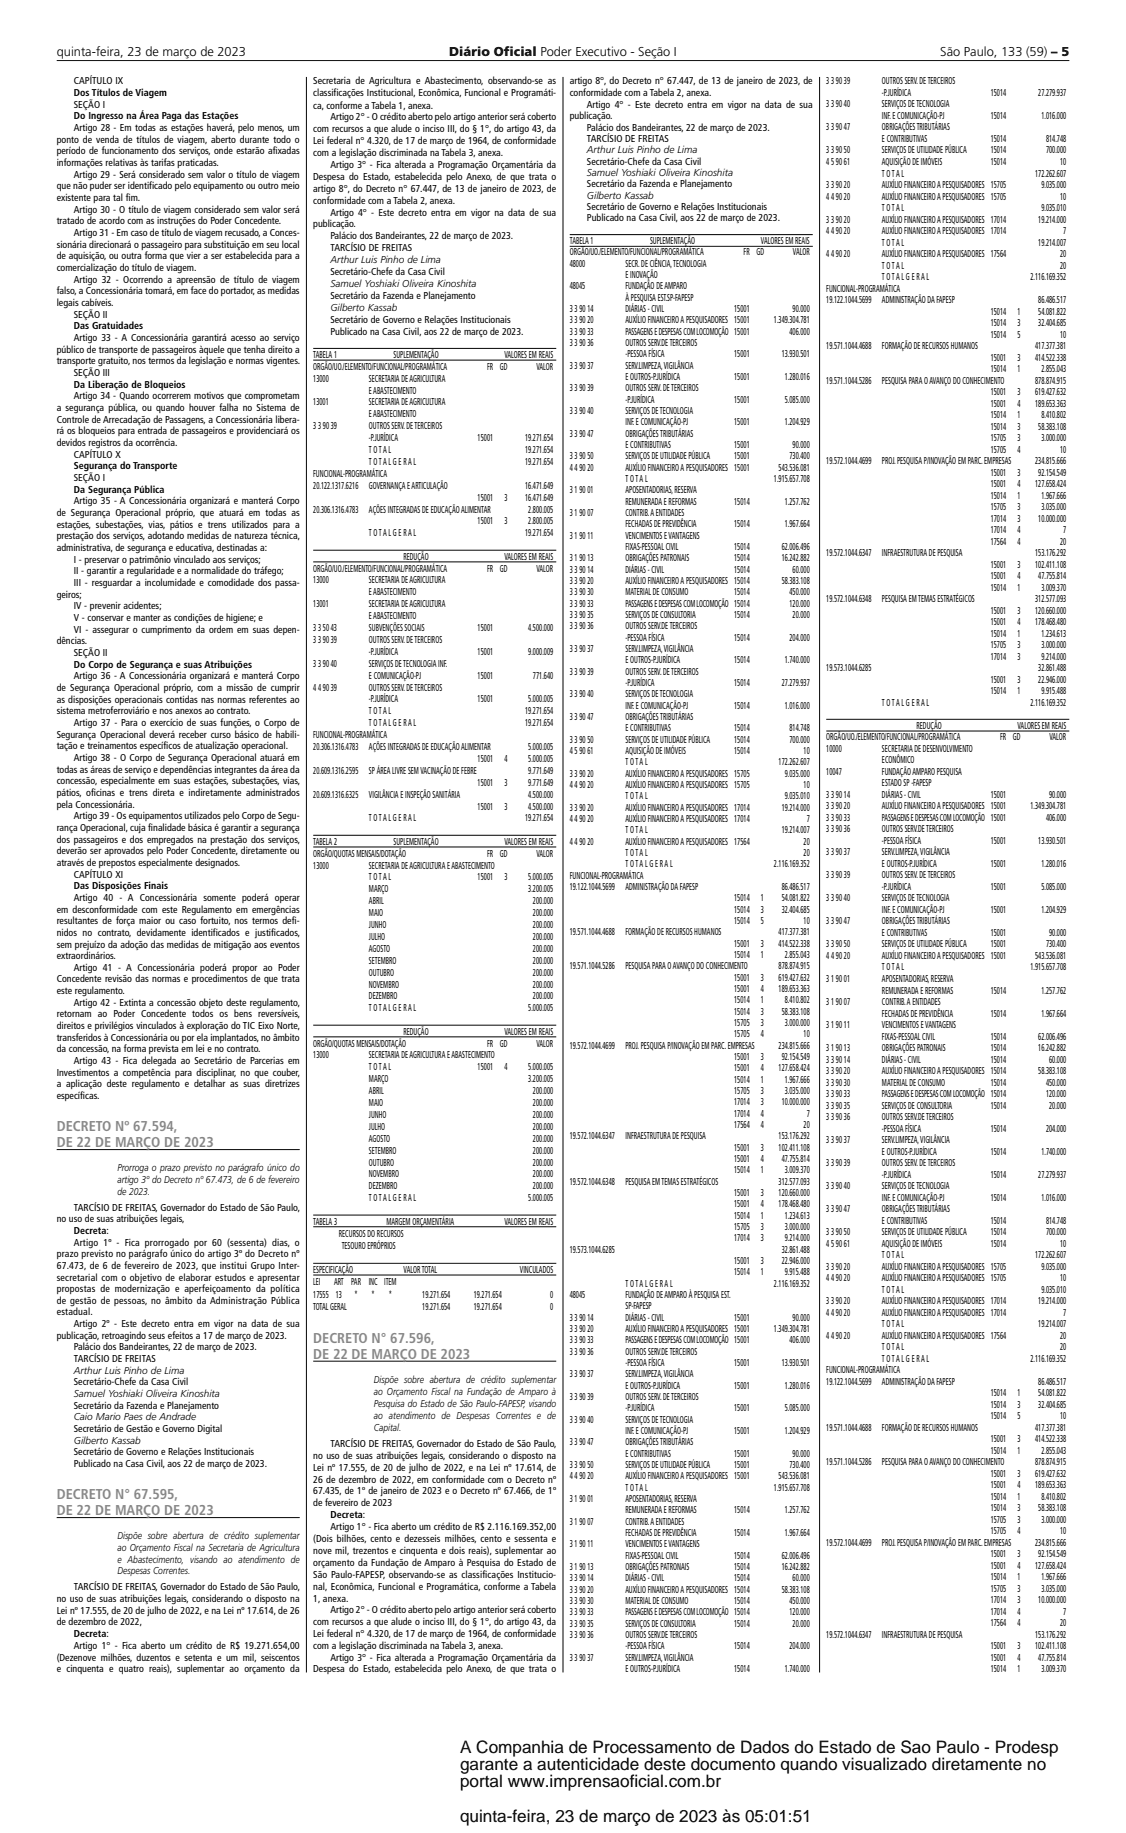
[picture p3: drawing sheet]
<svg xmlns="http://www.w3.org/2000/svg" width="278mm" height="453mm" viewBox="0 0 278 453" stroke-linecap="round" stroke-linejoin="round" font-family="sans-serif">
<defs><g id="words">
<g font-size="4.2">
<text x="113.6" y="432.9">A Companhia de Processamento de Dados do Estado de Sao Paulo - Prodesp</text>
<text x="113.6" y="437.1">garante a autenticidade deste documento quando visualizado diretamente no</text>
<text x="113.6" y="441.3">portal www.imprensaoficial.com.br</text>
<text x="113.6" y="449.8">quinta-feira, 23 de março de 2023 às 05:01:51</text>
</g>
<g font-size="3.5" fill="#87888a">
<text x="14" y="279.4">DECRETO Nº 67.594,</text>
<text x="14" y="283.3">DE 22 DE MARÇO DE 2023</text>
<text x="77.3" y="331.5">DECRETO N° 67.596,</text>
<text x="77.3" y="335.5">DE 22 DE MARÇO DE 2023</text>
<text x="14" y="370.2">DECRETO N° 67.595,</text>
<text x="14" y="374.2">DE 22 DE MARÇO DE 2023</text>
</g>
<g font-size="3.2">
<text x="14" y="13.8">quinta-feira, 23 de março de 2023</text>
<text x="110.9" y="13.8">Diário Ofcial Poder Executivo - Seção I</text>
<text x="124.4" y="13.8">i</text>
<text x="232.2" y="13.8">São Paulo, 133 (59) – 5</text>
</g>
<g font-size="2.5">
<text x="18.2" y="20.9">CAPÍTULO IX</text>
<text x="18.2" y="23.7">Dos Títulos de Viagem</text>
<text x="77.3" y="20.9">Secretaria de Agricultura e Abastecimento, observando-se as</text>
<text x="77.3" y="23.8">classificações Institucional, Econômica, Funcional e Programáti-</text>
<text x="140.7" y="20.9">artigo 8°, do Decreto n° 67.447, de 13 de janeiro de 2023, de</text>
<text x="140.7" y="23.7">conformidade com a Tabela 2, anexa.</text>
<text x="204" y="20.9">3 3 90 39</text>
<text x="217.8" y="23.7">-P.JURÍDICA</text>
<text x="217.8" y="20.9">OUTROS SERV. DE TERCEIROS</text>
<text x="244.6" y="23.7">15014</text>
<text x="256.3" y="23.7">27.279.937</text>
<text x="18.2" y="26.6">SEÇÃO I</text>
<text x="18.2" y="29.5">Do Ingresso na Área Paga das Estações</text>
<text x="77.3" y="26.8">ca, conforme a Tabela 1, anexa.</text>
<text x="81.6" y="29.7">Artigo 2° - O crédito aberto pelo artigo anterior será coberto</text>
<text x="140.7" y="29.4">publicação.</text>
<text x="144.9" y="26.6">Artigo 4° - Este decreto entra em vigor na data de sua</text>
<text x="204" y="26.5">3 3 90 40</text>
<text x="217.8" y="29.4">INF. E COMUNICAÇÃO-PJ</text>
<text x="217.8" y="26.5">SERVIÇOS DE TECNOLOGIA</text>
<text x="244.6" y="29.4">15014</text>
<text x="257.1" y="29.4">1.016.000</text>
<text x="14" y="35.3">ponto de venda de títulos de viagem, aberto durante todo o</text>
<text x="18.2" y="32.4">Artigo 28 - Em todas as estações haverá, pelo menos, um</text>
<text x="77.3" y="32.7">com recursos a que alude o inciso III, do § 1°, do artigo 43, da</text>
<text x="77.3" y="35.6">Lei federal n° 4.320, de 17 de março de 1964, de conformidade</text>
<text x="144.9" y="32.2">Palácio dos Bandeirantes, 22 de março de 2023.</text>
<text x="144.9" y="35.1">TARCÍSIO DE FREITAS</text>
<text x="204" y="32.2">3 3 90 47</text>
<text x="217.8" y="35.1">E CONTRIBUTIVAS</text>
<text x="217.8" y="32.2">OBRIGAÇÕES TRIBUTÁRIAS</text>
<text x="244.6" y="35.1">15014</text>
<text x="258.3" y="35.1">814.748</text>
<text x="14" y="38.1">período de funcionamento dos serviços, onde estarão afixadas</text>
<text x="14" y="41">informações relativas às tarifas praticadas.</text>
<text x="77.3" y="38.6">com a legislação discriminada na Tabela 3, anexa.</text>
<text x="81.6" y="41.5">Artigo 3° - Fica alterada a Programação Orçamentária da</text>
<text x="144.9" y="37.9">Arthur Luis Pinho de Lima</text>
<text x="144.9" y="40.7">Secretário-Chefe da Casa Civil</text>
<text x="204" y="37.9">3 3 90 50</text>
<text x="204" y="40.7">4 5 90 61</text>
<text x="217.8" y="37.9">SERVIÇOS DE UTILIDADE PÚBLICA</text>
<text x="217.8" y="40.7">AQUISIÇÃO DE IMÓVEIS</text>
<text x="244.6" y="40.7">15014</text>
<text x="244.6" y="37.9">15014</text>
<text x="258.3" y="37.9">700.000</text>
<text x="261.7" y="40.7">10</text>
<text x="14" y="46.8">que não puder ser identificado pelo equipamento ou outro meio</text>
<text x="18.2" y="43.9">Artigo 29 - Será considerado sem valor o título de viagem</text>
<text x="77.3" y="44.4">Despesa do Estado, estabelecida pelo Anexo, de que trata o</text>
<text x="77.3" y="47.4">artigo 8°, do Decreto n° 67.447, de 13 de janeiro de 2023, de</text>
<text x="144.9" y="43.5">Samuel Yoshiaki Oliveira Kinoshita</text>
<text x="144.9" y="46.3">Secretário da Fazenda e Planejamento</text>
<text x="204" y="46.4">3 3 90 20</text>
<text x="217.8" y="43.6">T O T A L</text>
<text x="217.8" y="46.4">AUXÍLIO FINANCEIRO A PESQUISADORES 15705</text>
<text x="255.6" y="43.6">172.262.607</text>
<text x="257.1" y="46.4">9.035.000</text>
<text x="14" y="49.7">existente para tal fim.</text>
<text x="18.2" y="52.5">Artigo 30 - O título de viagem considerado sem valor será</text>
<text x="77.3" y="50.3">conformidade com a Tabela 2, anexa.</text>
<text x="81.6" y="53.2">Artigo 4° - Este decreto entra em vigor na data de sua</text>
<text x="144.9" y="49.1">Gilberto Kassab</text>
<text x="144.9" y="51.9">Secretário de Governo e Relações Institucionais</text>
<text x="204" y="49.3">4 4 90 20</text>
<text x="217.8" y="52.1">T O T A L</text>
<text x="217.8" y="49.3">AUXÍLIO FINANCEIRO A PESQUISADORES 15705</text>
<text x="257.1" y="52.1">9.035.010</text>
<text x="261.7" y="49.3">10</text>
<text x="14" y="55.4">tratado de acordo com as instruções do Poder Concedente.</text>
<text x="18.2" y="58.3">Artigo 31 - Em caso de título de viagem recusado, a Conces-</text>
<text x="77.3" y="56.2">publicação.</text>
<text x="81.6" y="59.1">Palácio dos Bandeirantes, 22 de março de 2023.</text>
<text x="144.9" y="54.7">Publicado na Casa Civil, aos 22 de março de 2023.</text>
<text x="204" y="55">3 3 90 20</text>
<text x="204" y="57.8">4 4 90 20</text>
<text x="217.8" y="55">AUXÍLIO FINANCEIRO A PESQUISADORES 17014</text>
<text x="217.8" y="57.8">AUXÍLIO FINANCEIRO A PESQUISADORES 17014</text>
<text x="256.3" y="55">19.214.000</text>
<text x="262.5" y="57.8">7</text>
<text x="14" y="61.2">sionária direcionará o passageiro para substituição em seu local</text>
<text x="14" y="64.1">de aquisição, ou outra forma que vier a ser estabelecida para a</text>
<text x="81.6" y="62.1">TARCÍSIO DE FREITAS</text>
<text x="81.6" y="65">Arthur Luis Pinho de Lima</text>
<text x="140.7" y="60.3">TABELA 1</text>
<text x="140.7" y="63.1">ORGÃO/UO./ELEMENTO/FUNCIONAL/PROGRAMÁTICA</text>
<text x="140.7" y="65.9">48000</text>
<text x="154.4" y="65.9">SECR. DE CIÊNCIA, TECNOLOGIA</text>
<text x="160.5" y="60.3">SUPLEMENTAÇÃO</text>
<text x="183.6" y="63.1">FR GD</text>
<text x="187.9" y="60.3">VALORES EM REAIS</text>
<text x="195.8" y="63.1">VALOR</text>
<text x="204" y="63.5">4 4 90 20</text>
<text x="217.8" y="60.6">T O T A L</text>
<text x="217.8" y="63.5">AUXÍLIO FINANCEIRO A PESQUISADORES 17564</text>
<text x="256.3" y="60.6">19.214.007</text>
<text x="261.7" y="63.5">20</text>
<text x="14" y="66.9">comercialização do título de viagem.</text>
<text x="18.2" y="69.8">Artigo 32 - Ocorrendo a apreensão de título de viagem</text>
<text x="81.6" y="67.9">Secretário-Chefe da Casa Civil</text>
<text x="81.6" y="70.9">Samuel Yoshiaki Oliveira Kinoshita</text>
<text x="140.7" y="71.5">48045</text>
<text x="154.4" y="71.5">FUNDAÇÃO DE AMPARO</text>
<text x="154.4" y="68.7">E INOVAÇÃO</text>
<text x="217.8" y="66.3">T O T A L</text>
<text x="217.8" y="69.2">T O T A L G E R A L</text>
<text x="254.4" y="69.2">2.116.169.352</text>
<text x="261.7" y="66.3">20</text>
<text x="14" y="72.7">falso, a Concessionária tomará, em face do portador, as medidas</text>
<text x="14" y="75.6">legais cabíveis.</text>
<text x="81.6" y="73.8">Secretário da Fazenda e Planejamento</text>
<text x="81.6" y="76.7">Gilberto Kassab</text>
<text x="140.7" y="77.1">3 3 90 14</text>
<text x="154.4" y="74.3">À PESQUISA EST.SP-FAPESP</text>
<text x="154.4" y="77.1">DIÁRIAS - CIVIL</text>
<text x="181.3" y="77.1">15001</text>
<text x="195.7" y="77.1">90.000</text>
<text x="204" y="72">FUNCIONAL-PROGRAMÁTICA</text>
<text x="204" y="74.8">19.122.1044.5699</text>
<text x="217.8" y="74.8">ADMINISTRAÇÃO DA FAPESP</text>
<text x="244.6" y="77.7">15014</text>
<text x="251.2" y="77.7">1</text>
<text x="256.3" y="74.8">86.486.517</text>
<text x="256.3" y="77.7">54.081.822</text>
<text x="18.2" y="78.5">SEÇÃO II</text>
<text x="18.2" y="81.3">Das Gratuidades</text>
<text x="81.6" y="79.7">Secretário de Governo e Relações Institucionais</text>
<text x="81.6" y="82.6">Publicado na Casa Civil, aos 22 de março de 2023.</text>
<text x="140.7" y="79.9">3 3 90 20</text>
<text x="140.7" y="82.7">3 3 90 33</text>
<text x="154.4" y="82.7">PASSAGENS E DESPESAS COM LOCOMOÇÃO 15001</text>
<text x="154.4" y="79.9">AUXÍLIO FINANCEIRO A PESQUISADORES 15001</text>
<text x="191.1" y="79.9">1.349.304.781</text>
<text x="194.9" y="82.7">406.000</text>
<text x="244.6" y="80.5">15014</text>
<text x="244.6" y="83.4">15014</text>
<text x="251.2" y="80.5">3</text>
<text x="251.2" y="83.4">5</text>
<text x="256.3" y="80.5">32.404.685</text>
<text x="261.7" y="83.4">10</text>
<text x="14" y="87.1">público de transporte de passageiros àquele que tenha direito a</text>
<text x="14" y="90">transporte gratuito, nos termos da legislação e normas vigentes.</text>
<text x="18.2" y="84.2">Artigo 33 - A Concessionária garantirá acesso ao serviço</text>
<text x="77.3" y="88.4">TABELA 1</text>
<text x="97.2" y="88.4">SUPLEMENTAÇÃO</text>
<text x="124.5" y="88.4">VALORES EM REAIS</text>
<text x="140.7" y="85.5">3 3 90 36</text>
<text x="154.4" y="88.3">-PESSOA FÍSICA</text>
<text x="154.4" y="85.5">OUTROS SERV.DE TERCEIROS</text>
<text x="181.3" y="88.3">15001</text>
<text x="193" y="88.3">13.930.501</text>
<text x="204" y="86.2">19.571.1044.4688</text>
<text x="217.8" y="86.2">FORMAÇÃO DE RECURSOS HUMANOS</text>
<text x="244.6" y="89.1">15001</text>
<text x="251.2" y="89.1">3</text>
<text x="255.6" y="86.2">417.377.381</text>
<text x="255.6" y="89.1">414.522.338</text>
<text x="18.2" y="92.9">SEÇÃO III</text>
<text x="18.2" y="95.7">Da Liberação de Bloqueios</text>
<text x="77.3" y="91.3">ORGÃO/UO./ELEMENTO/FUNCIONAL/PROGRAMÁTICA</text>
<text x="77.3" y="94.3">13000</text>
<text x="91.1" y="94.3">SECRETARIA DE AGRICULTURA</text>
<text x="120.3" y="91.3">FR GD</text>
<text x="132.4" y="91.3">VALOR</text>
<text x="140.7" y="91.1">3 3 90 37</text>
<text x="154.4" y="93.9">E OUTROS-P.JURÍDICA</text>
<text x="154.4" y="91.1">SERV.LIMPEZA, VIGILÂNCIA</text>
<text x="181.3" y="93.9">15001</text>
<text x="193.8" y="93.9">1.280.016</text>
<text x="204" y="94.7">19.571.1044.5286</text>
<text x="217.8" y="94.7">PESQUISA PARA O AVANÇO DO CONHECIMENTO</text>
<text x="244.6" y="91.9">15014</text>
<text x="251.2" y="91.9">1</text>
<text x="255.6" y="94.7">878.874.915</text>
<text x="257.1" y="91.9">2.855.043</text>
<text x="14" y="101.5">a segurança pública, ou quando houver falha no Sistema de</text>
<text x="18.2" y="98.6">Artigo 34 - Quando ocorrerem motivos que comprometam</text>
<text x="77.3" y="100.1">13001</text>
<text x="91.1" y="100.1">SECRETARIA DE AGRICULTURA</text>
<text x="91.1" y="97.2">E ABASTECIMENTO</text>
<text x="140.7" y="96.7">3 3 90 39</text>
<text x="154.4" y="99.5">-P.JURÍDICA</text>
<text x="154.4" y="96.7">OUTROS SERV. DE TERCEIROS</text>
<text x="181.3" y="99.5">15001</text>
<text x="193.8" y="99.5">5.085.000</text>
<text x="244.6" y="97.6">15001</text>
<text x="244.6" y="100.4">15001</text>
<text x="251.2" y="97.6">3</text>
<text x="251.2" y="100.4">4</text>
<text x="255.6" y="97.6">619.427.632</text>
<text x="255.6" y="100.4">189.653.363</text>
<text x="14" y="104.4">Controle de Arrecadação de Passagens, a Concessionária libera-</text>
<text x="14" y="107.3">rá os bloqueios para entrada de passageiros e providenciará os</text>
<text x="77.3" y="106">3 3 90 39</text>
<text x="91.1" y="103.1">E ABASTECIMENTO</text>
<text x="91.1" y="106">OUTROS SERV. DE TERCEIROS</text>
<text x="140.7" y="102.3">3 3 90 40</text>
<text x="140.7" y="107.9">3 3 90 47</text>
<text x="154.4" y="105.1">INF. E COMUNICAÇÃO-PJ</text>
<text x="154.4" y="102.3">SERVIÇOS DE TECNOLOGIA</text>
<text x="154.4" y="107.9">OBRIGAÇÕES TRIBUTÁRIAS</text>
<text x="181.3" y="105.1">15001</text>
<text x="193.8" y="105.1">1.204.929</text>
<text x="244.6" y="103.3">15014</text>
<text x="244.6" y="106.1">15014</text>
<text x="251.2" y="103.3">1</text>
<text x="251.2" y="106.1">3</text>
<text x="256.3" y="106.1">58.383.108</text>
<text x="257.1" y="103.3">8.410.802</text>
<text x="14" y="110.1">devidos registros da ocorrência.</text>
<text x="18.2" y="113">CAPÍTULO X</text>
<text x="91.1" y="108.9">-P.JURÍDICA</text>
<text x="91.1" y="111.9">T O T A L</text>
<text x="117.9" y="108.9">15001</text>
<text x="129.7" y="108.9">19.271.654</text>
<text x="129.7" y="111.9">19.271.654</text>
<text x="140.7" y="113.5">3 3 90 50</text>
<text x="154.4" y="110.7">E CONTRIBUTIVAS</text>
<text x="154.4" y="113.5">SERVIÇOS DE UTILIDADE PÚBLICA</text>
<text x="181.3" y="110.7">15001</text>
<text x="181.3" y="113.5">15001</text>
<text x="194.9" y="113.5">730.400</text>
<text x="195.7" y="110.7">90.000</text>
<text x="244.6" y="108.9">15705</text>
<text x="244.6" y="111.8">15705</text>
<text x="251.2" y="108.9">3</text>
<text x="251.2" y="111.8">4</text>
<text x="257.1" y="108.9">3.000.000</text>
<text x="261.7" y="111.8">10</text>
<text x="18.2" y="115.9">Segurança do Transporte</text>
<text x="18.2" y="118.8">SEÇÃO I</text>
<text x="77.3" y="117.8">FUNCIONAL-PROGRAMÁTICA</text>
<text x="91.1" y="114.8">T O T A L G E R A L</text>
<text x="129.7" y="114.8">19.271.654</text>
<text x="140.7" y="116.3">4 4 90 20</text>
<text x="154.4" y="119.1">T O T A L</text>
<text x="154.4" y="116.3">AUXÍLIO FINANCEIRO A PESQUISADORES 15001</text>
<text x="191.1" y="119.1">1.915.657.708</text>
<text x="192.2" y="116.3">543.536.081</text>
<text x="204" y="114.6">19.572.1044.4699</text>
<text x="217.8" y="114.6">PROJ. PESQUISA P/INOVAÇÃO EM PARC. EMPRESAS</text>
<text x="244.6" y="117.5">15001</text>
<text x="251.2" y="117.5">3</text>
<text x="255.6" y="114.6">234.815.666</text>
<text x="256.3" y="117.5">92.154.549</text>
<text x="18.2" y="121.7">Da Segurança Pública</text>
<text x="18.2" y="124.5">Artigo 35 - A Concessionária organizará e manterá Corpo</text>
<text x="77.3" y="120.7">20.122.1317.6216</text>
<text x="91.1" y="120.7">GOVERNANÇA E ARTICULAÇÃO</text>
<text x="117.9" y="123.6">15001</text>
<text x="124.5" y="123.6">3</text>
<text x="129.7" y="120.7">16.471.649</text>
<text x="129.7" y="123.6">16.471.649</text>
<text x="140.7" y="121.9">3 1 90 01</text>
<text x="154.4" y="124.6">REMUNERADA E REFORMAS</text>
<text x="154.4" y="121.9">APOSENTADORIAS, RESERVA</text>
<text x="181.3" y="124.6">15014</text>
<text x="193.8" y="124.6">1.257.762</text>
<text x="244.6" y="120.3">15001</text>
<text x="244.6" y="123.2">15014</text>
<text x="251.2" y="120.3">4</text>
<text x="251.2" y="123.2">1</text>
<text x="255.6" y="120.3">127.658.424</text>
<text x="257.1" y="123.2">1.967.666</text>
<text x="14" y="127.4">de Segurança Operacional próprio, que atuará em todas as</text>
<text x="14" y="130.3">estações, subestações, vias, pátios e trens utilizados para a</text>
<text x="77.3" y="126.6">20.306.1316.4783</text>
<text x="91.1" y="126.6">AÇÕES INTEGRADAS DE EDUCAÇÃO ALIMENTAR</text>
<text x="117.9" y="129.5">15001</text>
<text x="124.5" y="129.5">3</text>
<text x="130.4" y="126.6">2.800.005</text>
<text x="130.4" y="129.5">2.800.005</text>
<text x="140.7" y="127.4">3 1 90 07</text>
<text x="154.4" y="130.2">FECHADAS DE PREVIDÊNCIA</text>
<text x="154.4" y="127.4">CONTRIB. A ENTIDADES</text>
<text x="181.3" y="130.2">15014</text>
<text x="193.8" y="130.2">1.967.664</text>
<text x="244.6" y="126">15705</text>
<text x="244.6" y="128.8">17014</text>
<text x="244.6" y="131.7">17014</text>
<text x="251.2" y="126">3</text>
<text x="251.2" y="128.8">3</text>
<text x="251.2" y="131.7">4</text>
<text x="256.3" y="128.8">10.000.000</text>
<text x="257.1" y="126">3.035.000</text>
<text x="262.5" y="131.7">7</text>
<text x="14" y="133.2">prestação dos serviços, adotando medidas de natureza técnica,</text>
<text x="14" y="136.1">administrativa, de segurança e educativa, destinadas a:</text>
<text x="91.1" y="132.4">T O T A L G E R A L</text>
<text x="129.7" y="132.4">19.271.654</text>
<text x="140.7" y="133">3 1 90 11</text>
<text x="154.4" y="135.8">FIXAS-PESSOAL CIVIL</text>
<text x="154.4" y="133">VENCIMENTOS E VANTAGENS</text>
<text x="181.3" y="135.8">15014</text>
<text x="193" y="135.8">62.006.496</text>
<text x="204" y="137.4">19.572.1044.6347</text>
<text x="217.8" y="137.4">INFRAESTRUTURA DE PESQUISA</text>
<text x="244.6" y="134.5">17564</text>
<text x="251.2" y="134.5">4</text>
<text x="255.6" y="137.4">153.176.292</text>
<text x="261.7" y="134.5">20</text>
<text x="18.2" y="138.9">I - preservar o patrimônio vinculado aos serviços;</text>
<text x="18.2" y="141.8">II - garantir a regularidade e a normalidade do tráfego;</text>
<text x="77.3" y="141.1">ORGÃO/UO./ELEMENTO/FUNCIONAL/PROGRAMÁTICA</text>
<text x="99.6" y="138.2">REDUÇÃO</text>
<text x="120.3" y="141.1">FR GD</text>
<text x="124.5" y="138.2">VALORES EM REAIS</text>
<text x="132.4" y="141.1">VALOR</text>
<text x="140.7" y="138.6">3 1 90 13</text>
<text x="140.7" y="141.4">3 3 90 14</text>
<text x="154.4" y="138.6">OBRIGAÇÕES PATRONAIS</text>
<text x="154.4" y="141.4">DIÁRIAS - CIVIL</text>
<text x="181.3" y="138.6">15014</text>
<text x="181.3" y="141.4">15014</text>
<text x="193" y="138.6">16.242.882</text>
<text x="195.7" y="141.4">60.000</text>
<text x="244.6" y="140.2">15001</text>
<text x="244.6" y="143.1">15001</text>
<text x="251.2" y="140.2">3</text>
<text x="251.2" y="143.1">4</text>
<text x="255.6" y="140.2">102.411.108</text>
<text x="256.3" y="143.1">47.755.814</text>
<text x="14" y="147.6">geiros;</text>
<text x="18.2" y="144.7">III - resguardar a incolumidade e comodidade dos passa-</text>
<text x="77.3" y="144.1">13000</text>
<text x="77.3" y="150">13001</text>
<text x="91.1" y="144.1">SECRETARIA DE AGRICULTURA</text>
<text x="91.1" y="150">SECRETARIA DE AGRICULTURA</text>
<text x="91.1" y="147">E ABASTECIMENTO</text>
<text x="140.7" y="144.2">3 3 90 20</text>
<text x="140.7" y="147">3 3 90 30</text>
<text x="140.7" y="149.8">3 3 90 33</text>
<text x="154.4" y="149.8">PASSAGENS E DESPESAS COM LOCOMOÇÃO 15014</text>
<text x="154.4" y="144.2">AUXÍLIO FINANCEIRO A PESQUISADORES 15014</text>
<text x="154.4" y="147">MATERIAL DE CONSUMO</text>
<text x="181.3" y="147">15014</text>
<text x="193" y="144.2">58.383.108</text>
<text x="194.9" y="149.8">120.000</text>
<text x="194.9" y="147">450.000</text>
<text x="204" y="148.7">19.572.1044.6348</text>
<text x="217.8" y="148.7">PESQUISA EM TEMAS ESTRATÉGICOS</text>
<text x="244.6" y="145.9">15014</text>
<text x="251.2" y="145.9">1</text>
<text x="255.6" y="148.7">312.577.093</text>
<text x="257.1" y="145.9">3.009.370</text>
<text x="18.2" y="150.5">IV - prevenir acidentes;</text>
<text x="18.2" y="153.3">V - conservar e manter as condições de higiene; e</text>
<text x="77.3" y="155.8">3 3 50 43</text>
<text x="91.1" y="152.9">E ABASTECIMENTO</text>
<text x="91.1" y="155.8">SUBVENÇÕES SOCIAIS</text>
<text x="117.9" y="155.8">15001</text>
<text x="130.4" y="155.8">4.500.000</text>
<text x="140.7" y="152.6">3 3 90 35</text>
<text x="140.7" y="155.4">3 3 90 36</text>
<text x="154.4" y="152.6">SERVIÇOS DE CONSULTORIA</text>
<text x="154.4" y="155.4">OUTROS SERV.DE TERCEIROS</text>
<text x="181.3" y="152.6">15014</text>
<text x="195.7" y="152.6">20.000</text>
<text x="244.6" y="151.6">15001</text>
<text x="244.6" y="154.4">15001</text>
<text x="251.2" y="151.6">3</text>
<text x="251.2" y="154.4">4</text>
<text x="255.6" y="151.6">120.660.000</text>
<text x="255.6" y="154.4">178.468.480</text>
<text x="14" y="159.1">dências.</text>
<text x="18.2" y="156.2">VI - assegurar o cumprimento da ordem em suas depen-</text>
<text x="18.2" y="162">SEÇÃO II</text>
<text x="77.3" y="158.8">3 3 90 39</text>
<text x="91.1" y="161.7">-P.JURÍDICA</text>
<text x="91.1" y="158.8">OUTROS SERV. DE TERCEIROS</text>
<text x="117.9" y="161.7">15001</text>
<text x="130.4" y="161.7">9.000.009</text>
<text x="140.7" y="161">3 3 90 37</text>
<text x="154.4" y="158.2">-PESSOA FÍSICA</text>
<text x="154.4" y="161">SERV.LIMPEZA, VIGILÂNCIA</text>
<text x="181.3" y="158.2">15014</text>
<text x="194.9" y="158.2">204.000</text>
<text x="244.6" y="157.3">15014</text>
<text x="244.6" y="160.1">15705</text>
<text x="251.2" y="157.3">1</text>
<text x="251.2" y="160.1">3</text>
<text x="257.1" y="157.3">1.234.613</text>
<text x="257.1" y="160.1">3.000.000</text>
<text x="18.2" y="164.9">Do Corpo de Segurança e suas Atribuições</text>
<text x="18.2" y="167.7">Artigo 36 - A Concessionária organizará e manterá Corpo</text>
<text x="77.3" y="164.7">3 3 90 40</text>
<text x="91.1" y="167.6">E COMUNICAÇÃO-PJ</text>
<text x="91.1" y="164.7">SERVIÇOS DE TECNOLOGIA INF.</text>
<text x="117.9" y="167.6">15001</text>
<text x="131.6" y="167.6">771.640</text>
<text x="140.7" y="166.6">3 3 90 39</text>
<text x="154.4" y="163.8">E OUTROS-P.JURÍDICA</text>
<text x="154.4" y="166.6">OUTROS SERV. DE TERCEIROS</text>
<text x="181.3" y="163.8">15014</text>
<text x="193.8" y="163.8">1.740.000</text>
<text x="204" y="165.8">19.573.1044.6285</text>
<text x="244.6" y="162.9">17014</text>
<text x="251.2" y="162.9">3</text>
<text x="256.3" y="165.8">32.861.488</text>
<text x="257.1" y="162.9">9.214.000</text>
<text x="14" y="170.6">de Segurança Operacional próprio, com a missão de cumprir</text>
<text x="14" y="173.5">as disposições operacionais contidas nas normas referentes ao</text>
<text x="77.3" y="170.5">4 4 90 39</text>
<text x="91.1" y="173.5">-P.JURÍDICA</text>
<text x="91.1" y="170.5">OUTROS SERV. DE TERCEIROS</text>
<text x="117.9" y="173.5">15001</text>
<text x="130.4" y="173.5">5.000.005</text>
<text x="140.7" y="172.2">3 3 90 40</text>
<text x="154.4" y="169.4">-P.JURÍDICA</text>
<text x="154.4" y="172.2">SERVIÇOS DE TECNOLOGIA</text>
<text x="181.3" y="169.4">15014</text>
<text x="193" y="169.4">27.279.937</text>
<text x="244.6" y="168.6">15001</text>
<text x="244.6" y="171.5">15014</text>
<text x="251.2" y="168.6">3</text>
<text x="251.2" y="171.5">1</text>
<text x="256.3" y="168.6">22.946.000</text>
<text x="257.1" y="171.5">9.915.488</text>
<text x="14" y="176.4">sistema metroferroviário e nos anexos ao contrato.</text>
<text x="18.2" y="179.3">Artigo 37 - Para o exercício de suas funções, o Corpo de</text>
<text x="91.1" y="176.4">T O T A L</text>
<text x="91.1" y="179.3">T O T A L G E R A L</text>
<text x="129.7" y="176.4">19.271.654</text>
<text x="129.7" y="179.3">19.271.654</text>
<text x="140.7" y="177.8">3 3 90 47</text>
<text x="154.4" y="175">INF. E COMUNICAÇÃO-PJ</text>
<text x="154.4" y="177.8">OBRIGAÇÕES TRIBUTÁRIAS</text>
<text x="181.3" y="175">15014</text>
<text x="193.8" y="175">1.016.000</text>
<text x="217.8" y="174.3">T O T A L G E R A L</text>
<text x="226.3" y="180">REDUÇÃO</text>
<text x="251.2" y="180">VALORES EM REAIS</text>
<text x="254.4" y="174.3">2.116.169.352</text>
<text x="14" y="182.1">Segurança Operacional deverá receber curso básico de habili-</text>
<text x="14" y="185">tação e treinamentos específicos de atualização operacional.</text>
<text x="77.3" y="182.3">FUNCIONAL-PROGRAMÁTICA</text>
<text x="77.3" y="185.2">20.306.1316.4783</text>
<text x="91.1" y="185.2">AÇÕES INTEGRADAS DE EDUCAÇÃO ALIMENTAR</text>
<text x="130.4" y="185.2">5.000.005</text>
<text x="140.7" y="183.4">3 3 90 50</text>
<text x="154.4" y="180.6">E CONTRIBUTIVAS</text>
<text x="154.4" y="183.4">SERVIÇOS DE UTILIDADE PÚBLICA</text>
<text x="181.3" y="180.6">15014</text>
<text x="181.3" y="183.4">15014</text>
<text x="194.9" y="180.6">814.748</text>
<text x="194.9" y="183.4">700.000</text>
<text x="204" y="182.8">ORGÃO/UO./ELEMENTO/FUNCIONAL/PROGRAMÁTICA</text>
<text x="204" y="185.7">10000</text>
<text x="217.8" y="185.7">SECRETARIA DE DESENVOLVIMENTO</text>
<text x="246.9" y="182.8">FR GD</text>
<text x="259.1" y="182.8">VALOR</text>
<text x="14" y="190.8">todas as áreas de serviço e dependências integrantes da área da</text>
<text x="18.2" y="187.9">Artigo 38 - O Corpo de Segurança Operacional atuará em</text>
<text x="77.3" y="191.1">20.609.1316.2595</text>
<text x="91.1" y="191.1">SP ÁREA LIVRE SEM VACINAÇÃO DE FEBRE</text>
<text x="117.9" y="188.2">15001</text>
<text x="124.5" y="188.2">4</text>
<text x="130.4" y="191.1">9.771.649</text>
<text x="130.4" y="188.2">5.000.005</text>
<text x="140.7" y="186.2">4 5 90 61</text>
<text x="140.7" y="191.8">3 3 90 20</text>
<text x="154.4" y="189">T O T A L</text>
<text x="154.4" y="186.2">AQUISIÇÃO DE IMÓVEIS</text>
<text x="154.4" y="191.8">AUXÍLIO FINANCEIRO A PESQUISADORES 15705</text>
<text x="181.3" y="186.2">15014</text>
<text x="192.2" y="189">172.262.607</text>
<text x="193.8" y="191.8">9.035.000</text>
<text x="198.4" y="186.2">10</text>
<text x="204" y="191.3">10047</text>
<text x="217.8" y="191.3">FUNDAÇÃO AMPARO PESQUISA</text>
<text x="217.8" y="188.5">ECONÔMICO</text>
<text x="14" y="193.7">concessão, especialmente em suas estações, subestações, vias,</text>
<text x="14" y="196.5">pátios, oficinas e trens direta e indiretamente administrados</text>
<text x="77.3" y="197">20.609.1316.6325</text>
<text x="91.1" y="197">VIGILÂNCIA E INSPEÇÃO SANITÁRIA</text>
<text x="117.9" y="194">15001</text>
<text x="124.5" y="194">3</text>
<text x="130.4" y="197">4.500.000</text>
<text x="130.4" y="194">9.771.649</text>
<text x="140.7" y="194.6">4 4 90 20</text>
<text x="154.4" y="197.4">T O T A L</text>
<text x="154.4" y="194.6">AUXÍLIO FINANCEIRO A PESQUISADORES 15705</text>
<text x="193.8" y="197.4">9.035.010</text>
<text x="198.4" y="194.6">10</text>
<text x="204" y="197">3 3 90 14</text>
<text x="217.8" y="194.2">ESTADO SP -FAPESP</text>
<text x="217.8" y="197">DIÁRIAS - CIVIL</text>
<text x="244.6" y="197">15001</text>
<text x="259" y="197">90.000</text>
<text x="14" y="199.4">pela Concessionária.</text>
<text x="18.2" y="202.3">Artigo 39 - Os equipamentos utilizados pelo Corpo de Segu-</text>
<text x="91.1" y="202.8">T O T A L G E R A L</text>
<text x="117.9" y="199.9">15001</text>
<text x="124.5" y="199.9">3</text>
<text x="129.7" y="202.8">19.271.654</text>
<text x="130.4" y="199.9">4.500.000</text>
<text x="140.7" y="200.2">3 3 90 20</text>
<text x="140.7" y="203">4 4 90 20</text>
<text x="154.4" y="200.2">AUXÍLIO FINANCEIRO A PESQUISADORES 17014</text>
<text x="154.4" y="203">AUXÍLIO FINANCEIRO A PESQUISADORES 17014</text>
<text x="193" y="200.2">19.214.000</text>
<text x="199.2" y="203">7</text>
<text x="204" y="199.9">3 3 90 20</text>
<text x="204" y="202.7">3 3 90 33</text>
<text x="217.8" y="202.7">PASSAGENS E DESPESAS COM LOCOMOÇÃO 15001</text>
<text x="217.8" y="199.9">AUXÍLIO FINANCEIRO A PESQUISADORES 15001</text>
<text x="254.4" y="199.9">1.349.304.781</text>
<text x="258.3" y="202.7">406.000</text>
<text x="14" y="205.2">rança Operacional, cuja finalidade básica é garantir a segurança</text>
<text x="14" y="208.1">dos passageiros e dos empregados na prestação dos serviços,</text>
<text x="77.3" y="208.6">TABELA 2</text>
<text x="97.2" y="208.6">SUPLEMENTAÇÃO</text>
<text x="124.5" y="208.6">VALORES EM REAIS</text>
<text x="140.7" y="208.6">4 4 90 20</text>
<text x="154.4" y="205.8">T O T A L</text>
<text x="154.4" y="208.6">AUXÍLIO FINANCEIRO A PESQUISADORES 17564</text>
<text x="193" y="205.8">19.214.007</text>
<text x="198.4" y="208.6">20</text>
<text x="204" y="205.5">3 3 90 36</text>
<text x="217.8" y="208.4">-PESSOA FÍSICA</text>
<text x="217.8" y="205.5">OUTROS SERV.DE TERCEIROS</text>
<text x="244.6" y="208.4">15001</text>
<text x="256.3" y="208.4">13.930.501</text>
<text x="14" y="210.9">deverão ser aprovados pelo Poder Concedente, diretamente ou</text>
<text x="14" y="213.8">através de prepostos especialmente designados.</text>
<text x="77.3" y="211.5">ORGÃO/QUOTAS MENSAIS/DOTAÇÃO</text>
<text x="77.3" y="214.5">13000</text>
<text x="91.1" y="214.5">SECRETARIA DE AGRICULTURA E ABASTECIMENTO</text>
<text x="120.3" y="211.5">FR GD</text>
<text x="132.4" y="211.5">VALOR</text>
<text x="154.4" y="211.4">T O T A L</text>
<text x="154.4" y="214.2">T O T A L G E R A L</text>
<text x="191.1" y="214.2">2.116.169.352</text>
<text x="198.4" y="211.4">20</text>
<text x="204" y="211.2">3 3 90 37</text>
<text x="217.8" y="214.1">E OUTROS-P.JURÍDICA</text>
<text x="217.8" y="211.2">SERV.LIMPEZA, VIGILÂNCIA</text>
<text x="244.6" y="214.1">15001</text>
<text x="257.1" y="214.1">1.280.016</text>
<text x="18.2" y="216.7">CAPÍTULO XI</text>
<text x="18.2" y="219.6">Das Disposições Finais</text>
<text x="91.1" y="217.4">T O T A L</text>
<text x="91.1" y="220.4">MARÇO</text>
<text x="117.9" y="217.4">15001</text>
<text x="124.5" y="217.4">3</text>
<text x="130.4" y="220.4">3.200.005</text>
<text x="130.4" y="217.4">5.000.005</text>
<text x="140.7" y="217">FUNCIONAL-PROGRAMÁTICA</text>
<text x="140.7" y="219.8">19.122.1044.5699</text>
<text x="154.4" y="219.8">ADMINISTRAÇÃO DA FAPESP</text>
<text x="193" y="219.8">86.486.517</text>
<text x="204" y="216.9">3 3 90 39</text>
<text x="217.8" y="219.8">-P.JURÍDICA</text>
<text x="217.8" y="216.9">OUTROS SERV. DE TERCEIROS</text>
<text x="244.6" y="219.8">15001</text>
<text x="257.1" y="219.8">5.085.000</text>
<text x="14" y="225.3">em desconformidade com este Regulamento em emergências</text>
<text x="18.2" y="222.5">Artigo 40 - A Concessionária somente poderá operar</text>
<text x="91.1" y="223.3">ABRIL</text>
<text x="91.1" y="226.2">MAIO</text>
<text x="131.6" y="223.3">200.000</text>
<text x="131.6" y="226.2">200.000</text>
<text x="181.3" y="222.6">15014</text>
<text x="181.3" y="225.4">15014</text>
<text x="187.9" y="222.6">1</text>
<text x="187.9" y="225.4">3</text>
<text x="193" y="222.6">54.081.822</text>
<text x="193" y="225.4">32.404.685</text>
<text x="204" y="222.6">3 3 90 40</text>
<text x="217.8" y="225.4">INF. E COMUNICAÇÃO-PJ</text>
<text x="217.8" y="222.6">SERVIÇOS DE TECNOLOGIA</text>
<text x="244.6" y="225.4">15001</text>
<text x="257.1" y="225.4">1.204.929</text>
<text x="14" y="228.2">resultantes de força maior ou caso fortuito, nos termos defi-</text>
<text x="14" y="231.1">nidos no contrato, devidamente identificados e justificados,</text>
<text x="14" y="234">sem prejuízo da adoção das medidas de mitigação aos eventos</text>
<text x="91.1" y="229.2">JUNHO</text>
<text x="91.1" y="232.1">JULHO</text>
<text x="131.6" y="229.2">200.000</text>
<text x="131.6" y="232.1">200.000</text>
<text x="140.7" y="231">19.571.1044.4688</text>
<text x="154.4" y="231">FORMAÇÃO DE RECURSOS HUMANOS</text>
<text x="181.3" y="228.2">15014</text>
<text x="181.3" y="233.8">15001</text>
<text x="187.9" y="228.2">5</text>
<text x="187.9" y="233.8">3</text>
<text x="192.2" y="231">417.377.381</text>
<text x="192.2" y="233.8">414.522.338</text>
<text x="198.4" y="228.2">10</text>
<text x="204" y="228.3">3 3 90 47</text>
<text x="204" y="234">3 3 90 50</text>
<text x="217.8" y="231.1">E CONTRIBUTIVAS</text>
<text x="217.8" y="228.3">OBRIGAÇÕES TRIBUTÁRIAS</text>
<text x="217.8" y="234">SERVIÇOS DE UTILIDADE PÚBLICA</text>
<text x="244.6" y="231.1">15001</text>
<text x="244.6" y="234">15001</text>
<text x="258.3" y="234">730.400</text>
<text x="259" y="231.1">90.000</text>
<text x="14" y="236.9">extraordinários.</text>
<text x="18.2" y="239.7">Artigo 41 - A Concessionária poderá propor ao Poder</text>
<text x="91.1" y="235">AGOSTO</text>
<text x="91.1" y="238">SETEMBRO</text>
<text x="131.6" y="235">200.000</text>
<text x="131.6" y="238">200.000</text>
<text x="140.7" y="239.4">19.571.1044.5286</text>
<text x="154.4" y="239.4">PESQUISA PARA O AVANÇO DO CONHECIMENTO</text>
<text x="181.3" y="236.6">15014</text>
<text x="187.9" y="236.6">1</text>
<text x="192.2" y="239.4">878.874.915</text>
<text x="193.8" y="236.6">2.855.043</text>
<text x="204" y="236.8">4 4 90 20</text>
<text x="217.8" y="239.7">T O T A L</text>
<text x="217.8" y="236.8">AUXÍLIO FINANCEIRO A PESQUISADORES 15001</text>
<text x="254.4" y="239.7">1.915.657.708</text>
<text x="255.6" y="236.8">543.536.081</text>
<text x="14" y="242.6">Concedente revisão das normas e procedimentos de que trata</text>
<text x="14" y="245.5">este regulamento.</text>
<text x="91.1" y="240.9">OUTUBRO</text>
<text x="91.1" y="243.9">NOVEMBRO</text>
<text x="131.6" y="240.9">200.000</text>
<text x="131.6" y="243.9">200.000</text>
<text x="181.3" y="242.2">15001</text>
<text x="181.3" y="245">15001</text>
<text x="187.9" y="242.2">3</text>
<text x="187.9" y="245">4</text>
<text x="192.2" y="242.2">619.427.632</text>
<text x="192.2" y="245">189.653.363</text>
<text x="204" y="242.5">3 1 90 01</text>
<text x="217.8" y="245.3">REMUNERADA E REFORMAS</text>
<text x="217.8" y="242.5">APOSENTADORIAS, RESERVA</text>
<text x="244.6" y="245.3">15014</text>
<text x="257.1" y="245.3">1.257.762</text>
<text x="14" y="251.3">retornam ao Poder Concedente todos os bens reversíveis,</text>
<text x="18.2" y="248.4">Artigo 42 - Extinta a concessão objeto deste regulamento,</text>
<text x="91.1" y="246.8">DEZEMBRO</text>
<text x="91.1" y="249.7">T O T A L G E R A L</text>
<text x="130.4" y="249.7">5.000.005</text>
<text x="131.6" y="246.8">200.000</text>
<text x="181.3" y="247.8">15014</text>
<text x="181.3" y="250.6">15014</text>
<text x="187.9" y="247.8">1</text>
<text x="187.9" y="250.6">3</text>
<text x="193" y="250.6">58.383.108</text>
<text x="193.8" y="247.8">8.410.802</text>
<text x="204" y="248.2">3 1 90 07</text>
<text x="217.8" y="251">FECHADAS DE PREVIDÊNCIA</text>
<text x="217.8" y="248.2">CONTRIB. A ENTIDADES</text>
<text x="244.6" y="251">15014</text>
<text x="257.1" y="251">1.967.664</text>
<text x="14" y="254.1">direitos e privilégios vinculados à exploração do TIC Eixo Norte,</text>
<text x="14" y="257">transferidos à Concessionária ou por ela implantados, no âmbito</text>
<text x="99.6" y="255.5">REDUÇÃO</text>
<text x="124.5" y="255.5">VALORES EM REAIS</text>
<text x="181.3" y="253.4">15705</text>
<text x="181.3" y="256.2">15705</text>
<text x="187.9" y="253.4">3</text>
<text x="187.9" y="256.2">4</text>
<text x="193.8" y="253.4">3.000.000</text>
<text x="198.4" y="256.2">10</text>
<text x="204" y="253.9">3 1 90 11</text>
<text x="217.8" y="256.7">FIXAS-PESSOAL CIVIL</text>
<text x="217.8" y="253.9">VENCIMENTOS E VANTAGENS</text>
<text x="244.6" y="256.7">15014</text>
<text x="256.3" y="256.7">62.006.496</text>
<text x="14" y="259.9">da concessão, na forma prevista em lei e no contrato.</text>
<text x="18.2" y="262.8">Artigo 43 - Fica delegada ao Secretário de Parcerias em</text>
<text x="77.3" y="258.4">ORGÃO/QUOTAS MENSAIS/DOTAÇÃO</text>
<text x="77.3" y="261.4">13000</text>
<text x="91.1" y="261.4">SECRETARIA DE AGRICULTURA E ABASTECIMENTO</text>
<text x="120.3" y="258.4">FR GD</text>
<text x="132.4" y="258.4">VALOR</text>
<text x="140.7" y="259">19.572.1044.4699</text>
<text x="154.4" y="259">PROJ. PESQUISA P/INOVAÇÃO EM PARC. EMPRESAS</text>
<text x="181.3" y="261.8">15001</text>
<text x="187.9" y="261.8">3</text>
<text x="192.2" y="259">234.815.666</text>
<text x="193" y="261.8">92.154.549</text>
<text x="204" y="259.5">3 1 90 13</text>
<text x="204" y="262.4">3 3 90 14</text>
<text x="217.8" y="259.5">OBRIGAÇÕES PATRONAIS</text>
<text x="217.8" y="262.4">DIÁRIAS - CIVIL</text>
<text x="244.6" y="259.5">15014</text>
<text x="244.6" y="262.4">15014</text>
<text x="256.3" y="259.5">16.242.882</text>
<text x="259" y="262.4">60.000</text>
<text x="14" y="265.7">Investimentos a competência para disciplinar, no que couber,</text>
<text x="14" y="268.5">a aplicação deste regulamento e detalhar as suas diretrizes</text>
<text x="91.1" y="264.3">T O T A L</text>
<text x="91.1" y="267.2">MARÇO</text>
<text x="117.9" y="264.3">15001</text>
<text x="124.5" y="264.3">4</text>
<text x="130.4" y="267.2">3.200.005</text>
<text x="130.4" y="264.3">5.000.005</text>
<text x="181.3" y="264.6">15001</text>
<text x="181.3" y="267.4">15014</text>
<text x="187.9" y="264.6">4</text>
<text x="187.9" y="267.4">1</text>
<text x="192.2" y="264.6">127.658.424</text>
<text x="193.8" y="267.4">1.967.666</text>
<text x="204" y="265.2">3 3 90 20</text>
<text x="204" y="268.1">3 3 90 30</text>
<text x="217.8" y="265.2">AUXÍLIO FINANCEIRO A PESQUISADORES 15014</text>
<text x="217.8" y="268.1">MATERIAL DE CONSUMO</text>
<text x="244.6" y="268.1">15014</text>
<text x="256.3" y="265.2">58.383.108</text>
<text x="258.3" y="268.1">450.000</text>
<text x="14" y="271.4">específicas.</text>
<text x="91.1" y="270.2">ABRIL</text>
<text x="91.1" y="273.1">MAIO</text>
<text x="131.6" y="270.2">200.000</text>
<text x="131.6" y="273.1">200.000</text>
<text x="181.3" y="270.2">15705</text>
<text x="181.3" y="273">17014</text>
<text x="181.3" y="275.8">17014</text>
<text x="187.9" y="270.2">3</text>
<text x="187.9" y="273">3</text>
<text x="187.9" y="275.8">4</text>
<text x="193" y="273">10.000.000</text>
<text x="193.8" y="270.2">3.035.000</text>
<text x="199.2" y="275.8">7</text>
<text x="204" y="270.9">3 3 90 33</text>
<text x="204" y="273.8">3 3 90 35</text>
<text x="217.8" y="270.9">PASSAGENS E DESPESAS COM LOCOMOÇÃO 15014</text>
<text x="217.8" y="273.8">SERVIÇOS DE CONSULTORIA</text>
<text x="244.6" y="273.8">15014</text>
<text x="258.3" y="270.9">120.000</text>
<text x="259" y="273.8">20.000</text>
<text x="91.1" y="276.1">JUNHO</text>
<text x="91.1" y="279">JULHO</text>
<text x="91.1" y="281.9">AGOSTO</text>
<text x="131.6" y="276.1">200.000</text>
<text x="131.6" y="279">200.000</text>
<text x="131.6" y="281.9">200.000</text>
<text x="140.7" y="281.4">19.572.1044.6347</text>
<text x="154.4" y="281.4">INFRAESTRUTURA DE PESQUISA</text>
<text x="181.3" y="278.6">17564</text>
<text x="187.9" y="278.6">4</text>
<text x="192.2" y="281.4">153.176.292</text>
<text x="198.4" y="278.6">20</text>
<text x="204" y="276.6">3 3 90 36</text>
<text x="217.8" y="279.4">-PESSOA FÍSICA</text>
<text x="217.8" y="276.6">OUTROS SERV.DE TERCEIROS</text>
<text x="244.6" y="279.4">15014</text>
<text x="258.3" y="279.4">204.000</text>
<text x="91.1" y="284.9">SETEMBRO</text>
<text x="91.1" y="287.8">OUTUBRO</text>
<text x="131.6" y="287.8">200.000</text>
<text x="131.6" y="284.9">200.000</text>
<text x="181.3" y="284.2">15001</text>
<text x="181.3" y="287">15001</text>
<text x="187.9" y="284.2">3</text>
<text x="187.9" y="287">4</text>
<text x="192.2" y="284.2">102.411.108</text>
<text x="193" y="287">47.755.814</text>
<text x="204" y="282.3">3 3 90 37</text>
<text x="204" y="288">3 3 90 39</text>
<text x="217.8" y="285.1">E OUTROS-P.JURÍDICA</text>
<text x="217.8" y="282.3">SERV.LIMPEZA, VIGILÂNCIA</text>
<text x="217.8" y="288">OUTROS SERV. DE TERCEIROS</text>
<text x="244.6" y="285.1">15014</text>
<text x="257.1" y="285.1">1.740.000</text>
<text x="29" y="289.3">Prorroga o prazo previsto no parágrafo único do</text>
<text x="29" y="292.2">artigo 3º do Decreto nº 67.473, de 6 de fevereiro</text>
<text x="91.1" y="290.8">NOVEMBRO</text>
<text x="91.1" y="293.7">DEZEMBRO</text>
<text x="131.6" y="290.8">200.000</text>
<text x="131.6" y="293.7">200.000</text>
<text x="140.7" y="292.6">19.572.1044.6348</text>
<text x="154.4" y="292.6">PESQUISA EM TEMAS ESTRATÉGICOS</text>
<text x="181.3" y="289.8">15014</text>
<text x="187.9" y="289.8">1</text>
<text x="192.2" y="292.6">312.577.093</text>
<text x="193.8" y="289.8">3.009.370</text>
<text x="204" y="293.6">3 3 90 40</text>
<text x="217.8" y="290.8">-P.JURÍDICA</text>
<text x="217.8" y="293.6">SERVIÇOS DE TECNOLOGIA</text>
<text x="244.6" y="290.8">15014</text>
<text x="256.3" y="290.8">27.279.937</text>
<text x="18.2" y="298.9">TARCÍSIO DE FREITAS, Governador do Estado de São Paulo,</text>
<text x="29" y="295">de 2023.</text>
<text x="91.1" y="296.6">T O T A L G E R A L</text>
<text x="130.4" y="296.6">5.000.005</text>
<text x="181.3" y="295.4">15001</text>
<text x="181.3" y="298.2">15001</text>
<text x="187.9" y="295.4">3</text>
<text x="187.9" y="298.2">4</text>
<text x="192.2" y="295.4">120.660.000</text>
<text x="192.2" y="298.2">178.468.480</text>
<text x="204" y="299.3">3 3 90 47</text>
<text x="217.8" y="296.5">INF. E COMUNICAÇÃO-PJ</text>
<text x="217.8" y="299.3">OBRIGAÇÕES TRIBUTÁRIAS</text>
<text x="244.6" y="296.5">15014</text>
<text x="257.1" y="296.5">1.016.000</text>
<text x="14" y="301.8">no uso de suas atribuições legais,</text>
<text x="18.2" y="304.7">Decreta:</text>
<text x="77.3" y="302.4">TABELA 3</text>
<text x="83.7" y="305.5">RECURSOS DO RECURSOS</text>
<text x="95.4" y="302.4">MARGEM ORÇAMENTÁRIA</text>
<text x="124.5" y="302.4">VALORES EM REAIS</text>
<text x="181.3" y="301">15014</text>
<text x="181.3" y="303.8">15705</text>
<text x="187.9" y="301">1</text>
<text x="187.9" y="303.8">3</text>
<text x="193.8" y="301">1.234.613</text>
<text x="193.8" y="303.8">3.000.000</text>
<text x="204" y="305">3 3 90 50</text>
<text x="217.8" y="302.2">E CONTRIBUTIVAS</text>
<text x="217.8" y="305">SERVIÇOS DE UTILIDADE PÚBLICA</text>
<text x="244.6" y="302.2">15014</text>
<text x="244.6" y="305">15014</text>
<text x="258.3" y="302.2">814.748</text>
<text x="258.3" y="305">700.000</text>
<text x="14" y="310.4">prazo previsto no parágrafo único do artigo 3º do Decreto nº</text>
<text x="18.2" y="307.6">Artigo 1º - Fica prorrogado por 60 (sessenta) dias, o</text>
<text x="84.4" y="308.5">TESOURO E PRÓPRIOS</text>
<text x="140.7" y="309.3">19.573.1044.6285</text>
<text x="181.3" y="306.6">17014</text>
<text x="187.9" y="306.6">3</text>
<text x="193" y="309.3">32.861.488</text>
<text x="193.8" y="306.6">9.214.000</text>
<text x="204" y="307.9">4 5 90 61</text>
<text x="217.8" y="310.7">T O T A L</text>
<text x="217.8" y="307.9">AQUISIÇÃO DE IMÓVEIS</text>
<text x="244.6" y="307.9">15014</text>
<text x="255.6" y="310.7">172.262.607</text>
<text x="261.7" y="307.9">10</text>
<text x="14" y="313.3">67.473, de 6 de fevereiro de 2023, que institui Grupo Inter-</text>
<text x="14" y="316.2">secretarial com o objetivo de elaborar estudos e apresentar</text>
<text x="77.3" y="314.3">ESPECIFICAÇÃO</text>
<text x="77.3" y="317.4">LEI</text>
<text x="82.5" y="317.4">ART</text>
<text x="86.7" y="317.4">PAR</text>
<text x="91" y="317.4">INC ITEM</text>
<text x="99.7" y="314.3">VALORTOTAL</text>
<text x="128.4" y="314.3">VINCULADOS</text>
<text x="154.4" y="317.7">T O T A L G E R A L</text>
<text x="181.3" y="312.1">15001</text>
<text x="181.3" y="314.9">15014</text>
<text x="187.9" y="312.1">3</text>
<text x="187.9" y="314.9">1</text>
<text x="191.1" y="317.7">2.116.169.352</text>
<text x="193" y="312.1">22.946.000</text>
<text x="193.8" y="314.9">9.915.488</text>
<text x="204" y="313.5">3 3 90 20</text>
<text x="204" y="316.4">4 4 90 20</text>
<text x="217.8" y="313.5">AUXÍLIO FINANCEIRO A PESQUISADORES 15705</text>
<text x="217.8" y="316.4">AUXÍLIO FINANCEIRO A PESQUISADORES 15705</text>
<text x="257.1" y="313.5">9.035.000</text>
<text x="261.7" y="316.4">10</text>
<text x="14" y="319.1">propostas de modernização e aperfeiçoamento da política</text>
<text x="14" y="322">de gestão de pessoas, no âmbito da Administração Pública</text>
<text x="77.3" y="320.5">17555 13</text>
<text x="77.3" y="323.5">TOTAL GERAL</text>
<text x="87.5" y="320.5">*</text>
<text x="91.7" y="320.5">*</text>
<text x="96" y="320.5">*</text>
<text x="104.3" y="323.5">19.271.654</text>
<text x="104.3" y="320.5">19.271.654</text>
<text x="117" y="320.5">19.271.654</text>
<text x="117" y="323.5">19.271.654</text>
<text x="135.8" y="323.5">0</text>
<text x="135.8" y="320.5">0</text>
<text x="140.7" y="320.5">48045</text>
<text x="154.4" y="320.5">FUNDAÇÃO DE AMPARO À PESQUISA EST.</text>
<text x="154.4" y="323.3">SP-FAPESP</text>
<text x="204" y="322.1">3 3 90 20</text>
<text x="217.8" y="319.2">T O T A L</text>
<text x="217.8" y="322.1">AUXÍLIO FINANCEIRO A PESQUISADORES 17014</text>
<text x="256.3" y="322.1">19.214.000</text>
<text x="257.1" y="319.2">9.035.010</text>
<text x="14" y="324.8">estadual.</text>
<text x="18.2" y="327.7">Artigo 2º - Este decreto entra em vigor na data de sua</text>
<text x="140.7" y="326.1">3 3 90 14</text>
<text x="140.7" y="328.9">3 3 90 20</text>
<text x="154.4" y="326.1">DIÁRIAS - CIVIL</text>
<text x="154.4" y="328.9">AUXÍLIO FINANCEIRO A PESQUISADORES 15001</text>
<text x="181.3" y="326.1">15001</text>
<text x="191.1" y="328.9">1.349.304.781</text>
<text x="195.7" y="326.1">90.000</text>
<text x="204" y="324.9">4 4 90 20</text>
<text x="217.8" y="327.7">T O T A L</text>
<text x="217.8" y="324.9">AUXÍLIO FINANCEIRO A PESQUISADORES 17014</text>
<text x="256.3" y="327.7">19.214.007</text>
<text x="262.5" y="324.9">7</text>
<text x="14" y="330.6">publicação, retroagindo seus efeitos a 17 de março de 2023.</text>
<text x="18.2" y="333.5">Palácio dos Bandeirantes, 22 de março de 2023.</text>
<text x="140.7" y="334.5">3 3 90 36</text>
<text x="140.7" y="331.7">3 3 90 33</text>
<text x="154.4" y="331.7">PASSAGENS E DESPESAS COM LOCOMOÇÃO 15001</text>
<text x="154.4" y="334.5">OUTROS SERV.DE TERCEIROS</text>
<text x="194.9" y="331.7">406.000</text>
<text x="204" y="330.6">4 4 90 20</text>
<text x="217.8" y="333.4">T O T A L</text>
<text x="217.8" y="330.6">AUXÍLIO FINANCEIRO A PESQUISADORES 17564</text>
<text x="261.7" y="333.4">20</text>
<text x="261.7" y="330.6">20</text>
<text x="18.2" y="336.4">TARCÍSIO DE FREITAS</text>
<text x="18.2" y="339.2">Arthur Luis Pinho de Lima</text>
<text x="92.3" y="341.6">Dispõe sobre abertura de crédito suplementar</text>
<text x="140.7" y="340.1">3 3 90 37</text>
<text x="154.4" y="337.3">-PESSOA FÍSICA</text>
<text x="154.4" y="340.1">SERV.LIMPEZA, VIGILÂNCIA</text>
<text x="181.3" y="337.3">15001</text>
<text x="193" y="337.3">13.930.501</text>
<text x="204" y="339.1">FUNCIONAL-PROGRAMÁTICA</text>
<text x="204" y="342">19.122.1044.5699</text>
<text x="217.8" y="342">ADMINISTRAÇÃO DA FAPESP</text>
<text x="217.8" y="336.3">T O T A L G E R A L</text>
<text x="254.4" y="336.3">2.116.169.352</text>
<text x="256.3" y="342">86.486.517</text>
<text x="18.2" y="342.1">Secretário-Chefe da Casa Civil</text>
<text x="18.2" y="345">Samuel Yoshiaki Oliveira Kinoshita</text>
<text x="18.2" y="347.9">Secretário da Fazenda e Planejamento</text>
<text x="92.3" y="344.5">ao Orçamento Fiscal na Fundação de Amparo à</text>
<text x="92.3" y="347.5">Pesquisa do Estado de São Paulo-FAPESP, visando</text>
<text x="140.7" y="345.7">3 3 90 39</text>
<text x="154.4" y="342.9">E OUTROS-P.JURÍDICA</text>
<text x="154.4" y="345.7">OUTROS SERV. DE TERCEIROS</text>
<text x="181.3" y="342.9">15001</text>
<text x="193.8" y="342.9">1.280.016</text>
<text x="244.6" y="344.8">15014</text>
<text x="244.6" y="347.6">15014</text>
<text x="251.2" y="344.8">1</text>
<text x="251.2" y="347.6">3</text>
<text x="256.3" y="344.8">54.081.822</text>
<text x="256.3" y="347.6">32.404.685</text>
<text x="18.2" y="350.8">Caio Mario Paes de Andrade</text>
<text x="18.2" y="353.6">Secretário de Gestão e Governo Digital</text>
<text x="92.3" y="350.4">ao atendimento de Despesas Correntes e de</text>
<text x="92.3" y="353.3">Capital.</text>
<text x="140.7" y="351.3">3 3 90 40</text>
<text x="154.4" y="348.5">-P.JURÍDICA</text>
<text x="154.4" y="351.3">SERVIÇOS DE TECNOLOGIA</text>
<text x="181.3" y="348.5">15001</text>
<text x="193.8" y="348.5">5.085.000</text>
<text x="204" y="353.3">19.571.1044.4688</text>
<text x="217.8" y="353.3">FORMAÇÃO DE RECURSOS HUMANOS</text>
<text x="244.6" y="350.5">15014</text>
<text x="251.2" y="350.5">5</text>
<text x="255.6" y="353.3">417.377.381</text>
<text x="261.7" y="350.5">10</text>
<text x="18.2" y="356.5">Gilberto Kassab</text>
<text x="18.2" y="359.4">Secretário de Governo e Relações Institucionais</text>
<text x="81.6" y="357.3">TARCÍSIO DE FREITAS, Governador do Estado de São Paulo,</text>
<text x="140.7" y="356.9">3 3 90 47</text>
<text x="154.4" y="354.1">INF. E COMUNICAÇÃO-PJ</text>
<text x="154.4" y="359.7">E CONTRIBUTIVAS</text>
<text x="154.4" y="356.9">OBRIGAÇÕES TRIBUTÁRIAS</text>
<text x="181.3" y="354.1">15001</text>
<text x="181.3" y="359.7">15001</text>
<text x="193.8" y="354.1">1.204.929</text>
<text x="195.7" y="359.7">90.000</text>
<text x="244.6" y="356.2">15001</text>
<text x="244.6" y="359">15014</text>
<text x="251.2" y="356.2">3</text>
<text x="251.2" y="359">1</text>
<text x="255.6" y="356.2">414.522.338</text>
<text x="257.1" y="359">2.855.043</text>
<text x="18.2" y="362.3">Publicado na Casa Civil, aos 22 de março de 2023.</text>
<text x="77.3" y="360.2">no uso de suas atribuições legais, considerando o disposto na</text>
<text x="77.3" y="363.2">Lei nº 17.555, de 20 de julho de 2022, e na Lei nº 17.614, de</text>
<text x="140.7" y="362.5">3 3 90 50</text>
<text x="140.7" y="365.3">4 4 90 20</text>
<text x="154.4" y="362.5">SERVIÇOS DE UTILIDADE PÚBLICA</text>
<text x="154.4" y="365.3">AUXÍLIO FINANCEIRO A PESQUISADORES 15001</text>
<text x="181.3" y="362.5">15001</text>
<text x="192.2" y="365.3">543.536.081</text>
<text x="194.9" y="362.5">730.400</text>
<text x="204" y="361.8">19.571.1044.5286</text>
<text x="217.8" y="361.8">PESQUISA PARA O AVANÇO DO CONHECIMENTO</text>
<text x="244.6" y="364.7">15001</text>
<text x="251.2" y="364.7">3</text>
<text x="255.6" y="361.8">878.874.915</text>
<text x="255.6" y="364.7">619.427.632</text>
<text x="77.3" y="366.1">26 de dezembro de 2022, em conformidade com o Decreto nº</text>
<text x="77.3" y="369">67.435, de 1º de janeiro de 2023 e o Decreto nº 67.466, de 1º</text>
<text x="77.3" y="372">de fevereiro de 2023</text>
<text x="140.7" y="370.9">3 1 90 01</text>
<text x="154.4" y="368.1">T O T A L</text>
<text x="154.4" y="370.9">APOSENTADORIAS, RESERVA</text>
<text x="191.1" y="368.1">1.915.657.708</text>
<text x="244.6" y="367.5">15001</text>
<text x="244.6" y="370.4">15014</text>
<text x="251.2" y="367.5">4</text>
<text x="251.2" y="370.4">1</text>
<text x="255.6" y="367.5">189.653.363</text>
<text x="257.1" y="370.4">8.410.802</text>
<text x="81.6" y="374.9">Decreta:</text>
<text x="81.6" y="377.8">Artigo 1° - Fica aberto um crédito de R$ 2.116.169.352,00</text>
<text x="140.7" y="376.5">3 1 90 07</text>
<text x="154.4" y="373.7">REMUNERADA E REFORMAS</text>
<text x="154.4" y="376.5">CONTRIB. A ENTIDADES</text>
<text x="181.3" y="373.7">15014</text>
<text x="193.8" y="373.7">1.257.762</text>
<text x="244.6" y="373.2">15014</text>
<text x="244.6" y="376.1">15705</text>
<text x="251.2" y="373.2">3</text>
<text x="251.2" y="376.1">3</text>
<text x="256.3" y="373.2">58.383.108</text>
<text x="257.1" y="376.1">3.000.000</text>
<text x="29" y="380.2">Dispõe sobre abertura de crédito suplementar</text>
<text x="29" y="383">ao Orçamento Fiscal na Secretaria de Agricultura</text>
<text x="77.3" y="380.8">(Dois bilhões, cento e dezesseis milhões, cento e sessenta e</text>
<text x="77.3" y="383.7">nove mil, trezentos e cinquenta e dois reais), suplementar ao</text>
<text x="140.7" y="382.1">3 1 90 11</text>
<text x="154.4" y="379.3">FECHADAS DE PREVIDÊNCIA</text>
<text x="154.4" y="382.1">VENCIMENTOS E VANTAGENS</text>
<text x="181.3" y="379.3">15014</text>
<text x="193.8" y="379.3">1.967.664</text>
<text x="204" y="381.7">19.572.1044.4699</text>
<text x="217.8" y="381.7">PROJ. PESQUISA P/INOVAÇÃO EM PARC. EMPRESAS</text>
<text x="244.6" y="378.9">15705</text>
<text x="251.2" y="378.9">4</text>
<text x="255.6" y="381.7">234.815.666</text>
<text x="261.7" y="378.9">10</text>
<text x="29" y="385.9">e Abastecimento, visando ao atendimento de</text>
<text x="29" y="388.8">Despesas Correntes.</text>
<text x="77.3" y="386.7">orçamento da Fundação de Amparo à Pesquisa do Estado de</text>
<text x="77.3" y="389.6">São Paulo-FAPESP, observando-se as classificações Institucio-</text>
<text x="140.7" y="387.7">3 1 90 13</text>
<text x="154.4" y="384.9">FIXAS-PESSOAL CIVIL</text>
<text x="154.4" y="387.7">OBRIGAÇÕES PATRONAIS</text>
<text x="181.3" y="384.9">15014</text>
<text x="181.3" y="387.7">15014</text>
<text x="193" y="384.9">62.006.496</text>
<text x="193" y="387.7">16.242.882</text>
<text x="244.6" y="384.6">15001</text>
<text x="244.6" y="387.4">15001</text>
<text x="251.2" y="384.6">3</text>
<text x="251.2" y="387.4">4</text>
<text x="255.6" y="387.4">127.658.424</text>
<text x="256.3" y="384.6">92.154.549</text>
<text x="14" y="395.6">no uso de suas atribuições legais, considerando o disposto na</text>
<text x="18.2" y="392.7">TARCÍSIO DE FREITAS, Governador do Estado de São Paulo,</text>
<text x="77.3" y="392.5">nal, Econômica, Funcional e Programática, conforme a Tabela</text>
<text x="77.3" y="395.5">1, anexa.</text>
<text x="140.7" y="390.5">3 3 90 14</text>
<text x="140.7" y="393.3">3 3 90 20</text>
<text x="154.4" y="390.5">DIÁRIAS - CIVIL</text>
<text x="154.4" y="393.3">AUXÍLIO FINANCEIRO A PESQUISADORES 15014</text>
<text x="181.3" y="390.5">15014</text>
<text x="193" y="393.3">58.383.108</text>
<text x="195.7" y="390.5">60.000</text>
<text x="244.6" y="390.3">15014</text>
<text x="244.6" y="393.1">15705</text>
<text x="244.6" y="396">17014</text>
<text x="251.2" y="390.3">1</text>
<text x="251.2" y="393.1">3</text>
<text x="251.2" y="396">3</text>
<text x="256.3" y="396">10.000.000</text>
<text x="257.1" y="390.3">1.967.666</text>
<text x="257.1" y="393.1">3.035.000</text>
<text x="14" y="398.4">Lei nº 17.555, de 20 de julho de 2022, e na Lei nº 17.614, de 26</text>
<text x="14" y="401.3">de dezembro de 2022,</text>
<text x="77.3" y="401.4">com recursos a que alude o inciso III, do § 1°, do artigo 43, da</text>
<text x="81.6" y="398.4">Artigo 2° - O crédito aberto pelo artigo anterior será coberto</text>
<text x="140.7" y="396.1">3 3 90 30</text>
<text x="140.7" y="398.9">3 3 90 33</text>
<text x="140.7" y="401.7">3 3 90 35</text>
<text x="154.4" y="398.9">PASSAGENS E DESPESAS COM LOCOMOÇÃO 15014</text>
<text x="154.4" y="396.1">MATERIAL DE CONSUMO</text>
<text x="154.4" y="401.7">SERVIÇOS DE CONSULTORIA</text>
<text x="181.3" y="396.1">15014</text>
<text x="181.3" y="401.7">15014</text>
<text x="194.9" y="398.9">120.000</text>
<text x="194.9" y="396.1">450.000</text>
<text x="195.7" y="401.7">20.000</text>
<text x="244.6" y="398.8">17014</text>
<text x="244.6" y="401.6">17564</text>
<text x="251.2" y="398.8">4</text>
<text x="251.2" y="401.6">4</text>
<text x="261.7" y="401.6">20</text>
<text x="262.5" y="398.8">7</text>
<text x="18.2" y="404.2">Decreta:</text>
<text x="18.2" y="407.1">Artigo 1° - Fica aberto um crédito de R$ 19.271.654,00</text>
<text x="77.3" y="404.3">Lei federal n° 4.320, de 17 de março de 1964, de conformidade</text>
<text x="77.3" y="407.2">com a legislação discriminada na Tabela 3, anexa.</text>
<text x="140.7" y="404.5">3 3 90 36</text>
<text x="154.4" y="407.3">-PESSOA FÍSICA</text>
<text x="154.4" y="404.5">OUTROS SERV.DE TERCEIROS</text>
<text x="181.3" y="407.3">15014</text>
<text x="194.9" y="407.3">204.000</text>
<text x="204" y="404.5">19.572.1044.6347</text>
<text x="217.8" y="404.5">INFRAESTRUTURA DE PESQUISA</text>
<text x="244.6" y="407.3">15001</text>
<text x="251.2" y="407.3">3</text>
<text x="255.6" y="404.5">153.176.292</text>
<text x="255.6" y="407.3">102.411.108</text>
<text x="14" y="410.1">(Dezenove milhões, duzentos e setenta e um mil, seiscentos</text>
<text x="14" y="413">e cinquenta e quatro reais), suplementar ao orçamento da</text>
<text x="77.3" y="413">Despesa do Estado, estabelecida pelo Anexo, de que trata o</text>
<text x="81.6" y="410.1">Artigo 3° - Fica alterada a Programação Orçamentária da</text>
<text x="140.7" y="410.2">3 3 90 37</text>
<text x="154.4" y="413">E OUTROS-P.JURÍDICA</text>
<text x="154.4" y="410.2">SERV.LIMPEZA, VIGILÂNCIA</text>
<text x="181.3" y="413">15014</text>
<text x="193.8" y="413">1.740.000</text>
<text x="244.6" y="410.2">15001</text>
<text x="244.6" y="413">15014</text>
<text x="251.2" y="410.2">4</text>
<text x="251.2" y="413">1</text>
<text x="256.3" y="410.2">47.755.814</text>
<text x="257.1" y="413">3.009.370</text>
</g>
</g></defs>
<g fill="none" stroke="#000" stroke-width=".25">
<path d="M14 15h250M75.7 19v394M139 19v394M202.4 19v394M140.7 57.9h60M140.7 60.8h60M77.3 86h60M77.3 88.9h60M77.3 135.9h60M77.3 138.8h60M204 177.6h60M204 180.5h60"/>
<path d="M77.3 206.3h60M77.3 209.2h60M77.3 253.2h60M77.3 256h60M14 283.9h60M77.3 300h60M77.3 302.9h60M77.3 312h60M77.3 314.9h60M77.3 336.1h60M14 374.8h60"/>
</g>
<use href="#words"/>
</svg>
